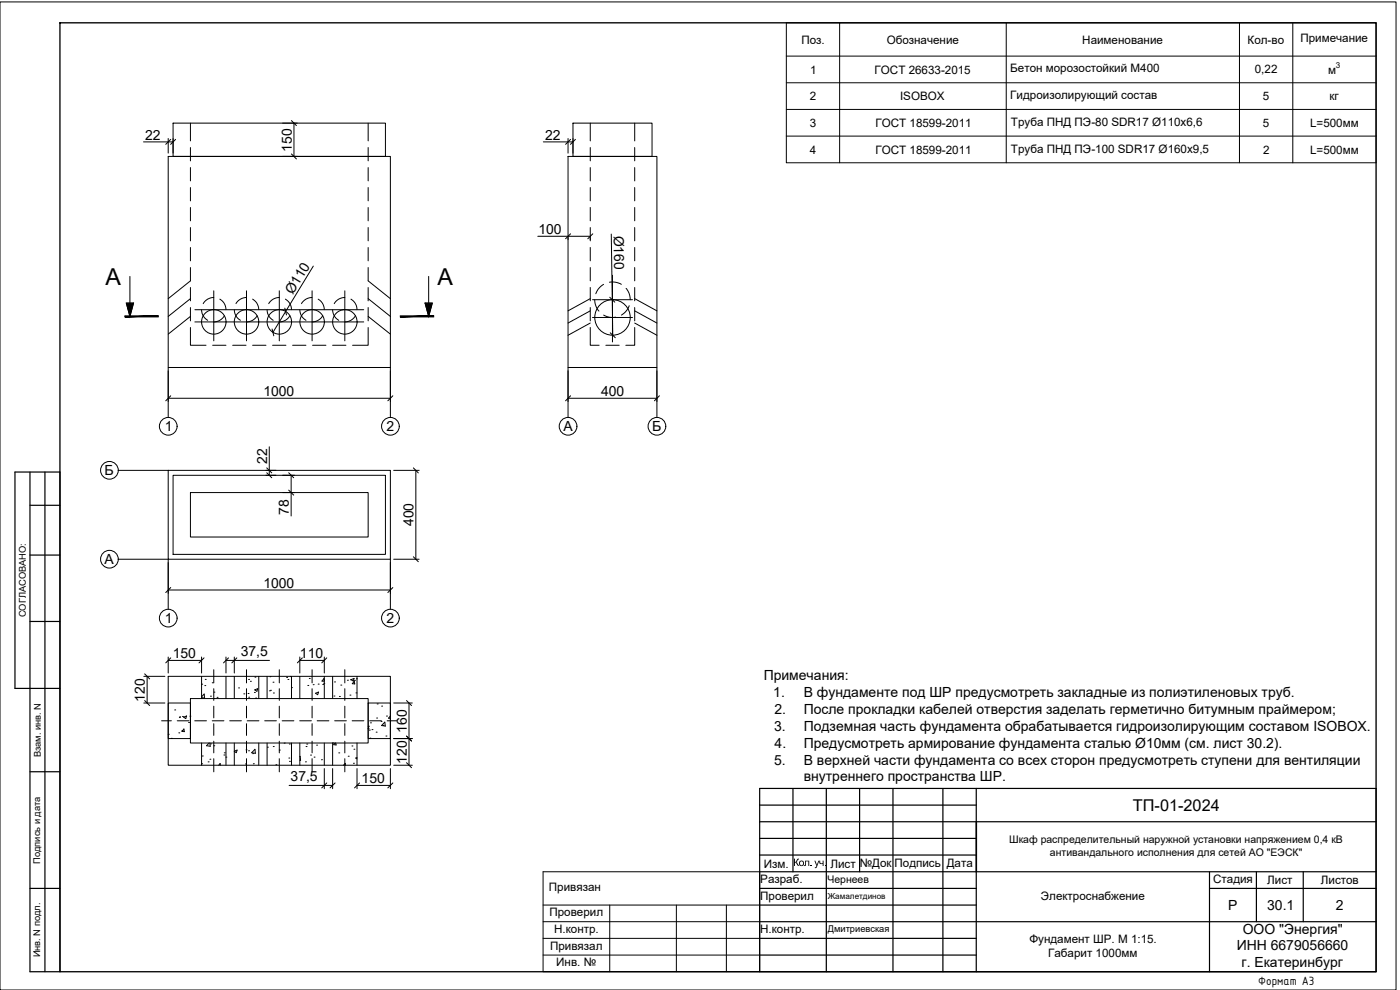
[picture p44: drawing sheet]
<svg xmlns="http://www.w3.org/2000/svg" width="420mm" height="297mm" viewBox="0 0 420 297" stroke-linecap="round" stroke-linejoin="round" font-family="sans-serif">
<defs><g id="words">
<g font-size="7">
<text x="31.6" y="85.4">А</text>
<text x="131.3" y="85.4">А</text>
</g>
<text font-size="4.9" x="340" y="243.3">ТП-01-2024</text>
<g font-size="4.2">
<text x="43.6" y="41.9">22</text>
<text x="163.6" y="41.9">22</text>
<text x="87.5" y="45.6" transform="rotate(-90 87.5 45.6)">150</text>
<text x="161.6" y="70.2">100</text>
<text x="184.2" y="70.7" transform="rotate(89 184.2 70.7)">Ø160</text>
<text x="87.8" y="88.6" transform="rotate(-59 87.8 88.6)">Ø110</text>
<text x="79" y="118.8">1000</text>
<text x="180.4" y="118.8">400</text>
<text x="49.5" y="129.4">1</text>
<text x="116" y="129.4">2</text>
<text x="169.1" y="129.4">А</text>
<text x="195.7" y="129.4">Б</text>
<text x="31.3" y="142.6">Б</text>
<text x="80.2" y="139.1" transform="rotate(-90 80.2 139.1)">22</text>
<text x="86.7" y="154.4" transform="rotate(-90 86.7 154.4)">78</text>
<text x="124.1" y="157.9" transform="rotate(-90 124.1 157.9)">400</text>
<text x="31.4" y="169.3">А</text>
<text x="79" y="176.3">1000</text>
<text x="49.5" y="187">1</text>
<text x="116" y="187">2</text>
<text x="51.9" y="197.5">150</text>
<text x="72.3" y="196.9">37,5</text>
<text x="90" y="197.5">110</text>
<text x="229.2" y="204.1">Примечания:</text>
<text x="232.1" y="209.1">1.</text>
<text x="241.2" y="209.1">В фундаменте под ШР предусмотреть закладные из полиэтиленовых труб.</text>
<text x="43.5" y="210.6" transform="rotate(-90 43.5 210.6)">120</text>
<text x="232.4" y="214.2">2.</text>
<text x="241.2" y="214.2">После прокладки кабелей отверстия заделать герметично битумным праймером;</text>
<text x="122.1" y="219.9" transform="rotate(-90 122.1 219.9)">160</text>
<text x="232.3" y="219.3">3.</text>
<text x="241.2" y="219.3">Подземная часть фундамента обрабатывается гидроизолирующим составом ISOBOX.</text>
<text x="232.5" y="224.4">4.</text>
<text x="241.2" y="224.4">Предусмотреть армирование фундамента сталью Ø10мм (см. лист 30.2).</text>
<text x="122.1" y="229.2" transform="rotate(-90 122.1 229.2)">120</text>
<text x="232.3" y="229.4">5.</text>
<text x="241.2" y="229.4">В верхней части фундамента со всех сторон предусмотреть ступени для вентиляции</text>
<text x="87.2" y="234.4">37,5</text>
<text x="108.5" y="235">150</text>
<text x="241.2" y="234.4">внутреннего пространства ШР.</text>
<text x="368.6" y="273.1">Р</text>
<text x="380.3" y="273">30.1</text>
<text x="400.9" y="273.1">2</text>
<text x="373" y="280.1">ООО &quot;Энергия&quot;</text>
<text x="371.2" y="285.1">ИНН 6679056660</text>
<text x="372.6" y="290.2">г. Екатеринбург</text>
</g>
<text font-size="3.9" x="377.6" y="295.5">Формат А3</text>
<g font-size="3.5">
<text x="240.5" y="13.1">Поз.</text>
<text x="266.1" y="13.1">Обозначение</text>
<text x="324.8" y="13.1">Наименование</text>
<text x="374.4" y="13.1">Кол-во</text>
<text x="390.2" y="12.7">Примечание</text>
<text x="243.1" y="22.1">1</text>
<text x="262.5" y="22.1">ГОСТ 26633-2015</text>
<text x="303.2" y="21.7">Бетон морозостойкий М400</text>
<text x="376.6" y="21.9">0,22</text>
<text x="398.6" y="22.1">м</text>
<text x="303.2" y="29.7">Гидроизолирующий состав</text>
<text x="243.1" y="30.1">2</text>
<text x="270.1" y="30.1">ISOBOX</text>
<text x="379" y="30.1">5</text>
<text x="399" y="30.1">кг</text>
<text x="243" y="38.1">3</text>
<text x="262.7" y="38.1">ГОСТ 18599-2011</text>
<text x="303.4" y="37.8">Труба ПНД ПЭ-80 SDR17 Ø110х6,6</text>
<text x="379" y="38.1">5</text>
<text x="393.2" y="38.1">L=500мм</text>
<text x="243.1" y="46.1">4</text>
<text x="262.7" y="46.1">ГОСТ 18599-2011</text>
<text x="303.4" y="45.8">Труба ПНД ПЭ-100 SDR17 Ø160х9,5</text>
<text x="379.1" y="46.1">2</text>
<text x="393.2" y="46.1">L=500мм</text>
<text x="229.3" y="260.3">Изм.</text>
<text x="249.2" y="260.3">Лист</text>
<text x="258" y="260">№Док</text>
<text x="268.5" y="260">Подпись</text>
<text x="284.1" y="260">Дата</text>
<text x="164.7" y="267.4">Привязан</text>
<text x="228.2" y="269.9">Проверил</text>
<text x="228.2" y="265">Разраб.</text>
<text x="312.4" y="270">Электроснабжение</text>
<text x="364.1" y="265.1">Стадия</text>
<text x="380.3" y="265.3">Лист</text>
<text x="396.4" y="265.3">Листов</text>
<text x="164.9" y="275">Проверил</text>
<text x="166.3" y="280">Н.контр.</text>
<text x="228.2" y="280">Н.контр.</text>
<text x="165.1" y="285">Привязал</text>
<text x="308.9" y="282.9">Фундамент ШР. М 1:15.</text>
<text x="314.6" y="287.1">Габарит 1000мм</text>
<text x="166.9" y="289.8">Инв. №</text>
</g>
<g font-size="3.1">
<text x="302.9" y="253.1">Шкаф распределительный наружной установки напряжением 0,4 кВ</text>
<text x="315.1" y="256.8">антивандального исполнения для сетей АО &quot;ЕЭСК&quot;</text>
<text x="238" y="259.8">Кол . уч.</text>
<text x="248.3" y="264.9">Чернеев</text>
</g>
<g font-size="2.8">
<text x="7.7" y="185.2" transform="rotate(-90 7.7 185.2)">СОГЛАСОВАНО:</text>
<text x="12.2" y="227.2" transform="rotate(-90 12.2 227.2)">Взам. инв. N</text>
<text x="12" y="259.2" transform="rotate(-90 12 259.2)">Подпись и дата</text>
<text x="248.4" y="279.8">Дмитриевская</text>
<text x="12" y="287.3" transform="rotate(-90 12 287.3)">Инв. N подл.</text>
</g>
<g font-size="2.4">
<text x="400.9" y="20.5">3</text>
<text x="248.4" y="269.8">Жамалетдинов</text>
</g>
</g></defs>
<!-- layer: 0 -->
<g fill="none" stroke="#000" stroke-width=".3">
<path d="M0 .6h419v296.4h-419zM236 6.8h177v42h-177zM236 16.8h177M252 6.8v42M302 6.8v42M372 6.8v42M388 6.8v42M51.9 36.9h63.8v10h-63.8zM57.1 36.9v5.4M84.8 36.9h4.4M87.5 36.2l1.5 1.5M88.2 36.9v10"/>
<path d="M110.5 36.9v5.4M172 36.9h23.7v10h-23.7zM177.1 36.9v5.4M190.5 36.9v5.4M236 24.8h177M236 32.8h177M43.1 42.6h8.8M50.5 46.9h66.7v63.4h-66.7zM50.5 41.6v4.3M51.2 41.8l-1.5 1.5M51.9 41.6v4.3M52.7 41.8l-1.5 1.5"/>
<path d="M57.1 44.3v4M57.1 50.3v4M57.1 56.3v4M84.8 46.9h4.4M87.5 46.2l1.5 1.5M110.5 44.3v4M110.5 50.3v4M110.5 56.3v4M163.1 42.6h8.9M170.5 46.9h26.6v63.4h-26.6zM170.5 41.6v4.3M171.2 41.8l-1.5 1.5"/>
<path d="M172 41.6v4.3M172.7 41.8l-1.5 1.5M177.1 44.3v4M177.1 50.3v4M177.1 56.3v4M190.5 44.3v4M190.5 50.3v4M190.5 56.3v4M236 40.8h177M57.1 62.3v4M57.1 68.3v4M57.1 74.3v4"/>
<path d="M94 79.8l-12.1 19.9M110.5 62.3v4M110.5 68.3v4M110.5 74.3v4M161.4 70.9h15.7M170.5 71.3v.6M171.2 70.2l-1.5 1.4M177.1 62.3v4M177.1 68.3v4M177.1 74.3v4M177.9 70.2l-1.5 1.4M183.5 70.2l.4 30.4"/>
<path d="M190.5 62.3v4M190.5 68.3v4M190.5 74.3v4M37.9 90.9h2.2l-1.1 4zM39 82.9v8M57.1 98.3v5.3h4.7M57.1 80.3v4l-6.6 5.3M57.1 86.3v4M57.1 92.3v4M57.1 94.9l-6.6 5.4M57.1 89.6l-6.6 5.3M58.5 96.6h50.7"/>
<path d="M58.5 92.9h50.7M60.5 92.9a3.6 3.6 0 0 0 1.8 3.2M64.2 89.3a3.6 3.6 0 0 0-3.2 1.8M64.2 87.3v15M66 89.8l1.2 1.1 .4 .9 .2 1.1M67.3 94.7a3.7 3.7 0 0 1-3.1 1.9M70.3 92.9l.2 1.1 .5 1 1.2 1.1M74 89.3a3.6 3.6 0 0 0-3.2 1.8M74 87.3v15M75.8 89.8l1.2 1.1 .5 .9 .2 1.1M77.2 94.7a3.6 3.6 0 0 1-3.2 1.9M80.2 92.9a3.6 3.6 0 0 0 1.8 3.2"/>
<path d="M81.7 98.7l.5 2.1M83.8 89.3a3.6 3.6 0 0 0-3.2 1.8M83.8 87.3v15M85.5 92.4l.5 2.1M85.6 89.8a3.6 3.6 0 0 1 1.9 3.1M87 94.7a3.6 3.6 0 0 1-3.2 1.9M90 92.9a3.6 3.6 0 0 0 1.8 3.2M93.6 89.3a3.6 3.6 0 0 0-3.1 1.8M93.7 87.3v15M95.5 89.8l1.2 1.1 .5 .9 .1 1.1M96.8 94.7a3.7 3.7 0 0 1-3.1 1.9M99.8 92.9a3.6 3.6 0 0 0 1.9 3.2"/>
<path d="M103.5 89.3a3.6 3.6 0 0 0-3.2 1.8M103.5 87.3v15M105.3 89.8l1.2 1.1 .5 .9 .1 1.1M106.7 94.7a3.6 3.6 0 0 1-3.2 1.9M110.5 98.3v5.3h-4.7M110.5 80.3v4l6.7 5.3M110.5 86.3v4M110.5 92.3v4M110.5 94.9l6.7 5.4M110.5 89.6l6.7 5.3M127.6 90.9h2.1l-1 4zM128.7 82.9v8"/>
<path d="M177.1 98.3v5.3h2.7M177.1 80.3v4M177.1 86.3v4M177.1 92.3v4M177.1 96.9l-6.6 3.7M177.1 89.6l-6.6 3.7M177.1 93.3l-6.6 3.6M177.8 95.3h12M177.8 89.9h12M178.5 89.9l.4 2 .8 1.5M181.1 85.3l-1.6 1.5-.7 1.3M181.2 94.5l1.6 .7h2"/>
<path d="M182.9 84.7h1.9l1.7 .6M183 89.2l1.5 1.5M183.1 99.9l1.6 1.4M183.8 82.6v20M187.9 86.5l.9 1.5 .3 1.9M188.8 91.7l-1.1 1.9-1.2 .9M190.5 98.3v5.3h-2.7M190.5 80.3v4M190.5 86.3v4M190.5 92.3v4M190.5 96.9l6.6 3.7M190.5 89.6l6.6 3.7"/>
<path d="M190.5 93.3l6.6 3.6M50.5 110.3v15M50.5 119.5h66.7M51.2 118.8l-1.5 1.5M63.8 103.6h4M69.8 103.6h4M75.8 103.6h4M81.8 103.6h4M87.8 103.6h4M93.8 103.6h4M99.8 103.6h4M117.2 110.3v15"/>
<path d="M117.9 118.8l-1.5 1.5M170.5 119.5h26.6M170.5 110.3v15M171.2 118.8l-1.5 1.5M181.8 103.6h4M197.1 110.3v15M197.9 118.8l-1.5 1.5M80.8 134.1v8.5M35.5 141.1h15M50.5 141.1h66.7v26.7h-66.7zM51.9 142.6h63.8v23.7h-63.8zM57.1 147.8h53.4v13.3h-53.4z"/>
<path d="M79.8 141.1h3M79.8 142.6h3M80.1 141.8l1.5 1.5M80.1 140.4l1.5 1.5M84.8 142.6h3.6M84.8 147.8h3.6M86.6 147.1l1.5 1.5M86.6 141.8l1.5 1.5M87.4 142.6v12.2M118.2 141.1h7.6M124.1 140.4l1.4 1.5M124.8 141.1v26.7"/>
<path d="M35.5 167.8h15v15M50.5 177h66.7M51.2 176.3l-1.5 1.5M117.2 167.8v15M117.9 176.3l-1.5 1.5M118.2 167.8h7.6M124.1 167.1l1.4 1.4M50.5 197.1v4.8M50.5 198.1h10M51.2 197.4l-1.5 1.5M60.5 197.1v4.8M61.2 197.4l-1.5 1.5"/>
<path d="M67.8 198.1h13.1M67.8 197.1v4.8M68.6 197.4l-1.5 1.5M70.3 197.1v4.8M71.1 197.4l-1.5 1.5M90 197.1v4.8M90 198.1h7.3M90.7 197.4l-1.5 1.5M97.3 197.1v4.8M98.1 197.4l-1.5 1.5M43.2 210.9h6.3M43.2 202.9h6.3"/>
<path d="M43.4 210.2l1.5 1.5M43.4 202.2l1.5 1.5M44.2 202.9v8M48.5 216.3h2.9M50.5 202.9h66.7v26.7h-66.7zM50.5 210.9h6.6v10.7h-6.6zM52.4 213h.1M53.2 216.3h3.5M53.7 219.9h.1M53.8 215.3h.1M53.9 215.1h.1M54.6 219.2h.1"/>
<path d="M54.8 215h.1M55.1 215.2l.9-.4-.2 .8zM55.2 218.7l.1 .8M55.2 218.7l-.6 .8h.8M56.6 216.8h.1M57 214.9h.1M57.1 209.6h53.4v13.3h-53.4zM58.4 216.3h3.6M60.5 209.1l.8-.9 .1 1.3-.9-.2M60.5 202.9v6.7M60.5 205.3h.1M61.5 205.7h.1"/>
<path d="M61.6 203.8h.1M63.2 208.9h.1M63.7 204.9h.1M63.7 216.3h3.5M64.2 200.9v4M64.2 206.6v3.5M64.2 211.9v3.5M64.2 217.1v3.5M64.2 207.7h.1M65.2 209.2h.1M67.8 202.9v6.7M68.9 216.3h3.6"/>
<path d="M70.3 202.9v6.7M71.6 206.4h.1M73.2 208.2h.1M74 200.9v4M74 206.6v3.5M74 211.9v3.5M74 217.1v3.5M74.2 216.3h3.5M74.4 208.1h.1M74.6 203.9h.1M74.6 209.2h.1M75.1 204.4h.1"/>
<path d="M76.3 207.8h.1M76.5 207l.8-.4-.2 .8zM76.5 203.2h.1M76.7 209.5h.1M77.7 202.9v6.7M79.4 216.3h3.6M80.2 202.9v6.7M80.9 207.3h.1M81 203h.1M81.2 207.1h.1M81.9 204.7h.1M82 207.9h.1"/>
<path d="M83.8 200.9v4M83.8 206.6v3.5M83.8 211.9v3.5M83.8 217.1v3.5M84.7 216.3h3.5M86 203.3h.1M86.4 203.9h.1M87.2 202.9l.3 .2M87.5 206.3h.1M87.5 202.9v6.7M89.9 216.3h3.6M90 202.9v6.7"/>
<path d="M92.4 205.7h.1M92.8 203.6h.1M93.7 200.9v4M93.7 206.6v3.5M93.7 211.9v3.5M93.7 217.1v3.5M94 205.4h.1M94.7 208l.9-.3-.3 .7zM95.2 216.3h3.5M95.5 205.3h.1M96.9 205.4h.1M97.2 205h.1"/>
<path d="M97.2 203.6l.1 .7M97.2 203.6l-.6 .8h.7M97.3 202.9v6.7M99.8 202.9v6.7M100.2 208.8h.1M100.4 204.6h.1M100.4 216.3h3.5M101.9 209h.1M102.3 205.6h.1M103.5 200.9v4M103.5 206.6v3.5M103.5 211.9v3.5"/>
<path d="M103.5 217.1v3.5M104.3 204.1h.1M105 208.6h.1M105.2 204h.1M105.4 203.9l.9-.3-.3 .7zM105.7 216.3h3.5M106.3 204.4l.2 .8-.8-.1zM106.4 204.1h.1M106.8 207.9h.1M107 203.7h.1M107.1 202.9v6.7M110.5 218.7h.1"/>
<path d="M110.5 210.9h6.7v10.7h-6.7zM110.5 218l.3-.1-.3 .8M110.8 219.1h.1M110.9 216.3h3.5M111.2 216.9h.1M111.6 218.9h.1M112.9 219.7h.1M113 215.4h.1M113.2 211.2h.1M114.4 216.5h.1M114.5 211.9h.1M114.9 217.6h.1"/>
<path d="M115.5 216.7l.1 1.2-1.1-.2zM116 214.8h.1M116.2 216.3h2.9M117.2 214.8l-.6 .7h.6M118.2 210.9h5.5M122 210.2l1.5 1.5M122.7 210.9v18.7M50.5 220.3h.1M51.4 221.5h.1M60.5 229.2h.1M60.5 222.9v6.7M60.7 226.8h.1"/>
<path d="M62.5 228.6h.1M62.8 222.9l-.8 .9 1.1 .1M63 222.9l.1 1M63 227.8h.1M63.2 223.2h.1M64.2 223.8h.1M64.2 222.4v3.5M64.2 227.6v4M66 229.1l.1 .5M66.1 229.1l-.5 .5M67.2 226.5h.1M67.3 225.9h.1"/>
<path d="M67.8 227.2h.1M67.8 222.9v6.7M70.3 225.4l.9-.3-.3 .7-.6-.4M70.3 222.9v6.7M73.7 229.2h.1M73.8 225h.1M74 222.4v3.5M74 227.6v4M74.6 225.3h.1M75.8 226.1h.1M76 229.2h.1M76.5 224.8l.1 1.2-1.1-.1z"/>
<path d="M77.7 222.9v6.7M80.2 222.9v6.7M80.2 224.2h.1M82 224h.1M82.8 229.5h.1M83.8 225.1h.1M83.8 222.4v3.5M83.8 227.6v4M85.3 223h.1M86.7 227.4h.1M86.8 235.7h13M86.8 223.2h.1"/>
<path d="M86.9 228.4h.1M87.5 222.9v6.7M90 227l.2 1.1M90 228.1h.2M90 222.9v6.7M91.7 228.6h.1M91.8 224h.1M92.1 223.3h.1M93.2 226.6h.1M93.7 222.4v3.5M93.7 227.6v4M94.3 227.2h.1"/>
<path d="M95 223.6h.1M96.5 228h.1M97.3 222.9v6.7M97.3 230.6v6.1M98.1 234.9l-1.5 1.5M99.8 222.9h.1M99.8 222.9v6.7M99.8 230.6v6.1M100.6 234.9l-1.5 1.5M100.6 222.9l-.5 .5 .8 .1M100.8 222.9l.1 .6M101.7 225.9h.1"/>
<path d="M103.1 229.6l.5-.6 .1 .6M103.5 222.4v3.5M103.5 227.6v4M104.5 226.9h.1M105.6 223.8h.1M106.1 229h.1M106.2 224.8h.1M107.1 227.3l-.3 .1 .3 .3M107.1 222.9v6.7M107.1 230.6v6.1M107.1 235.7h10.1M107.9 234.9l-1.5 1.5"/>
<path d="M111 221.5h.1M115.8 220.8h.1M117.2 230.6v6.1M117.9 234.9l-1.5 1.5M118.2 221.6h5.5M118.2 229.6h5.5M122 220.9l1.5 1.4M122 228.8l1.5 1.5"/>
<circle cx="64.2" cy="96.6" r="3.7"/>
<circle cx="74" cy="96.6" r="3.7"/>
<circle cx="83.8" cy="96.6" r="3.7"/>
<circle cx="93.7" cy="96.6" r="3.7"/>
<circle cx="103.5" cy="96.6" r="3.7"/>
<circle cx="183.8" cy="95.2" r="5.3"/>
<circle cx="50.5" cy="127.9" r="2.66"/>
<circle cx="117.2" cy="127.9" r="2.66"/>
<circle cx="170.5" cy="127.9" r="2.66"/>
<circle cx="197.2" cy="127.9" r="2.66"/>
<circle cx="32.8" cy="141.1" r="2.66"/>
<circle cx="32.8" cy="167.8" r="2.66"/>
<circle cx="50.5" cy="185.5" r="2.66"/>
<circle cx="117.2" cy="185.5" r="2.66"/>
</g>
<g fill="#000" stroke="#000" stroke-width=".3">
<path d="M37.9 90.9h2.2l-1.1 4zM127.6 90.9h2.1l-1 4z"/>
<path d="M37.5 95.1h10v-.3zM37.5 94.8h10l-10 .3z"/>
<path d="M120.1 94.8v.3l10.1-.3zM120.1 95.1l10.1-.3v.3z"/>
</g>
<path d="M18 6.8h395v284.8h-395z" fill="none" stroke="#000" stroke-width=".4"/>
<path d="M9 141.6v150h9v-150h-13.5v65h13.5M9 151.6h9M13.5 141.6v150M9 166.5h9M9 186.5h9M9 231.5h9M9 266.6h9" fill="none" stroke="#000" stroke-width=".36"/>
<!-- layer: 0 -->
<g fill="none" stroke="#000" stroke-width=".36">
<path d="M228 236.6h185v55h-185zM238 236.6v25M248 236.6v55M258 236.6v25M268 236.6v55M283 236.6v55M293 236.6v10M228 241.6h65M228 246.6h185M228 251.6h65M228 256.5h65M228 261.6h185"/>
<path d="M228 266.6h65M228 271.6h65M228 276.5h185M293 261.6v30M363 266.6h50M363 261.6v30M377.1 261.6v14.9M391.1 261.6v14.9M228 281.5h65M228 286.6h65"/>
</g>
<path d="M293 246.6v15" fill="none" stroke="#000" stroke-width=".51"/>
<path d="M163 261.6h65v30h-65zM163 271.6h65M163 276.5h65M183 271.6v20M203 271.6v20M218 271.6v20M163 281.5h65M163 286.6h65" fill="none" stroke="#000" stroke-width=".3"/>
<use href="#words"/>
</svg>
